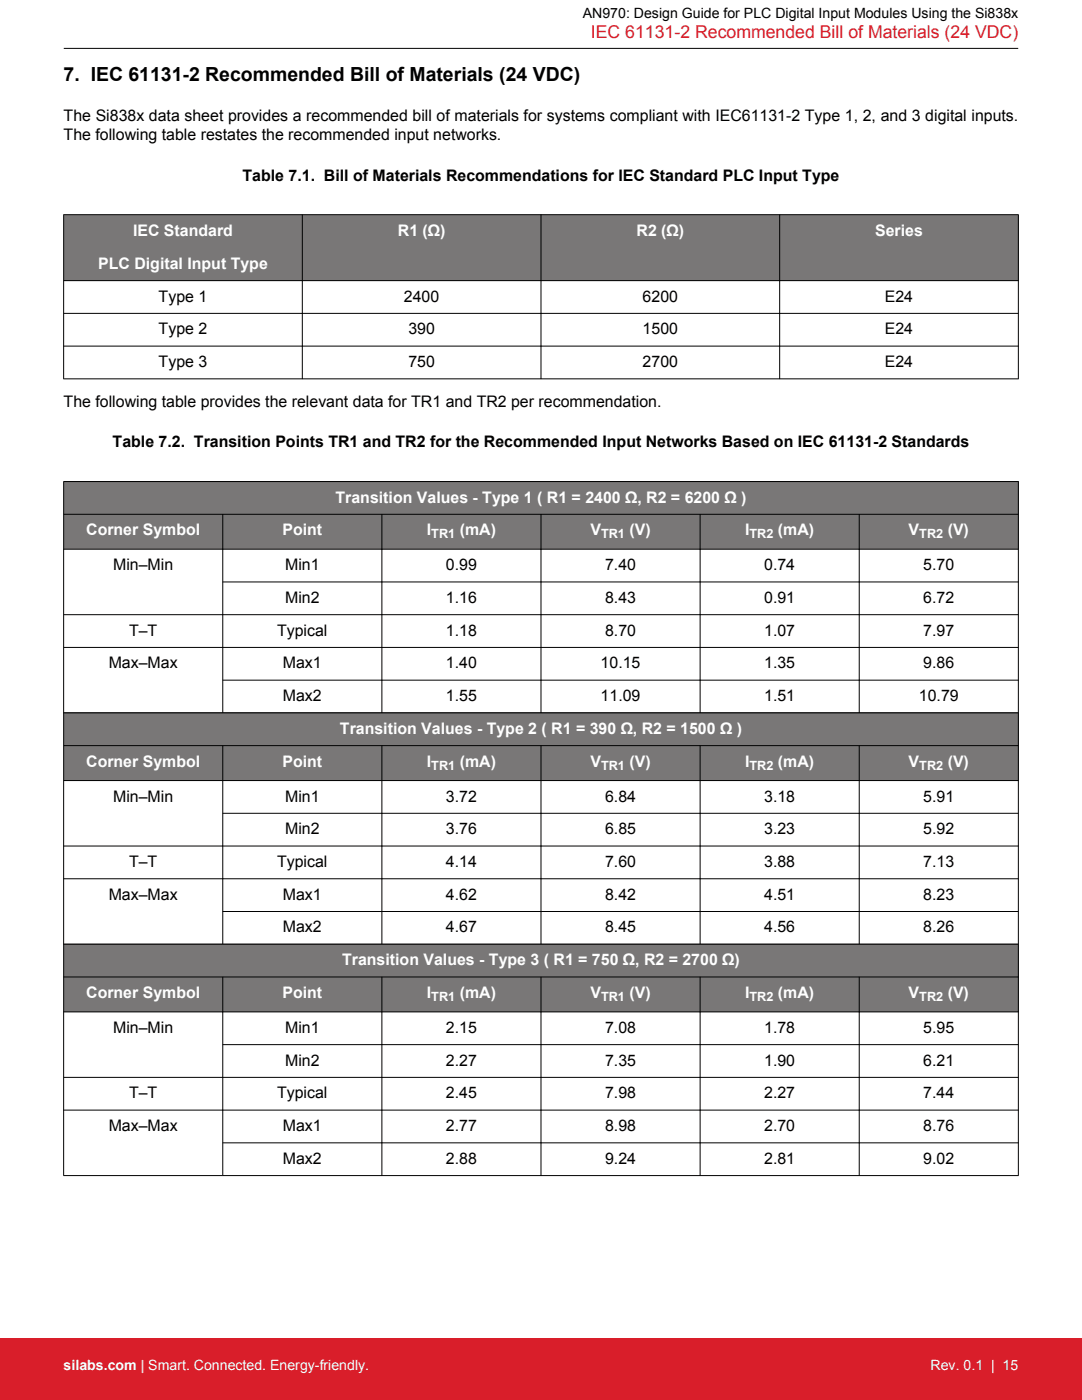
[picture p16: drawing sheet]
<svg xmlns="http://www.w3.org/2000/svg" width="216mm" height="279mm" viewBox="0 0 216 279" stroke-linecap="round" stroke-linejoin="round" font-family="sans-serif">
<defs><g id="words">
<text font-size="3.9" x="12.7" y="16.1">7. IEC 61131-2 Recommended Bill of Materials (24 VDC)</text>
<text font-size="3.5" fill="#d91e2a" x="117.9" y="7.5">IEC 61131-2 Recommended Bill of Materials (24 VDC)</text>
<g font-size="3.2">
<text x="12.7" y="24.2">The Si838x data sheet provides a recommended bill of materials for systems compliant with IEC61131-2 Type 1, 2, and 3 digital inputs.</text>
<text x="12.7" y="28">The following table restates the recommended input networks.</text>
<text x="48.4" y="36">Table 7.1. Bill of Materials Recommendations for IEC Standard PLC Input Type</text>
<text x="31.7" y="60.2">Type 1</text>
<text x="80.6" y="60.2">2400</text>
<text x="128.2" y="60.2">6200</text>
<text x="176.6" y="60.2">E24</text>
<text x="31.7" y="66.7">Type 2</text>
<text x="81.5" y="66.7">390</text>
<text x="128.2" y="66.7">1500</text>
<text x="176.6" y="66.7">E24</text>
<text x="31.7" y="73.3">Type 3</text>
<text x="81.5" y="73.3">750</text>
<text x="128.2" y="73.3">2700</text>
<text x="176.6" y="73.3">E24</text>
<text x="12.7" y="81.2">The following table provides the relevant data for TR1 and TR2 per recommendation.</text>
<text x="22.5" y="89.3">Table 7.2. Transition Points TR1 and TR2 for the Recommended Input Networks Based on IEC 61131-2 Standards</text>
<text x="22.6" y="113.8">Min–Min</text>
<text x="56.9" y="113.8">Min1</text>
<text x="89" y="113.8">0.99</text>
<text x="120.7" y="113.8">7.40</text>
<text x="152.5" y="113.8">0.74</text>
<text x="184.2" y="113.8">5.70</text>
<text x="56.9" y="120.3">Min2</text>
<text x="89" y="120.3">1.16</text>
<text x="120.7" y="120.3">8.43</text>
<text x="152.5" y="120.3">0.91</text>
<text x="184.2" y="120.3">6.72</text>
<text x="25.8" y="126.9">T–T</text>
<text x="55.3" y="126.9">Typical</text>
<text x="89" y="126.9">1.18</text>
<text x="120.7" y="126.9">8.70</text>
<text x="152.5" y="126.9">1.07</text>
<text x="184.2" y="126.9">7.97</text>
<text x="21.7" y="133.4">Max–Max</text>
<text x="56.4" y="133.4">Max1</text>
<text x="89" y="133.4">1.40</text>
<text x="119.9" y="133.4">10.15</text>
<text x="152.5" y="133.4">1.35</text>
<text x="184.2" y="133.4">9.86</text>
<text x="56.4" y="139.9">Max2</text>
<text x="89" y="139.9">1.55</text>
<text x="119.9" y="139.9">11.09</text>
<text x="152.5" y="139.9">1.51</text>
<text x="183.4" y="139.9">10.79</text>
<text x="22.6" y="160">Min–Min</text>
<text x="56.9" y="160">Min1</text>
<text x="89" y="160">3.72</text>
<text x="120.7" y="160">6.84</text>
<text x="152.5" y="160">3.18</text>
<text x="184.2" y="160">5.91</text>
<text x="56.9" y="166.5">Min2</text>
<text x="89" y="166.5">3.76</text>
<text x="120.7" y="166.5">6.85</text>
<text x="152.5" y="166.5">3.23</text>
<text x="184.2" y="166.5">5.92</text>
<text x="25.8" y="173">T–T</text>
<text x="55.3" y="173">Typical</text>
<text x="89" y="173">4.14</text>
<text x="120.7" y="173">7.60</text>
<text x="152.5" y="173">3.88</text>
<text x="184.2" y="173">7.13</text>
<text x="21.7" y="179.6">Max–Max</text>
<text x="56.4" y="179.6">Max1</text>
<text x="89" y="179.6">4.62</text>
<text x="120.7" y="179.6">8.42</text>
<text x="152.5" y="179.6">4.51</text>
<text x="184.2" y="179.6">8.23</text>
<text x="56.4" y="186.1">Max2</text>
<text x="89" y="186.1">4.67</text>
<text x="120.7" y="186.1">8.45</text>
<text x="152.5" y="186.1">4.56</text>
<text x="184.2" y="186.1">8.26</text>
<text x="22.6" y="206.1">Min–Min</text>
<text x="56.9" y="206.1">Min1</text>
<text x="89" y="206.1">2.15</text>
<text x="120.7" y="206.1">7.08</text>
<text x="152.5" y="206.1">1.78</text>
<text x="184.2" y="206.1">5.95</text>
<text x="56.9" y="212.7">Min2</text>
<text x="89" y="212.7">2.27</text>
<text x="120.7" y="212.7">7.35</text>
<text x="152.5" y="212.7">1.90</text>
<text x="184.2" y="212.7">6.21</text>
<text x="25.8" y="219.2">T–T</text>
<text x="55.3" y="219.2">Typical</text>
<text x="89" y="219.2">2.45</text>
<text x="120.7" y="219.2">7.98</text>
<text x="152.5" y="219.2">2.27</text>
<text x="184.2" y="219.2">7.44</text>
<text x="21.7" y="225.7">Max–Max</text>
<text x="56.4" y="225.7">Max1</text>
<text x="89" y="225.7">2.77</text>
<text x="120.7" y="225.7">8.98</text>
<text x="152.5" y="225.7">2.70</text>
<text x="184.2" y="225.7">8.76</text>
<text x="56.4" y="232.3">Max2</text>
<text x="89" y="232.3">2.88</text>
<text x="120.7" y="232.3">9.24</text>
<text x="152.5" y="232.3">2.81</text>
<text x="184.2" y="232.3">9.02</text>
</g>
<g font-size="3.2" fill="#fff">
<text x="26.5" y="47">IEC Standard</text>
<text x="79.4" y="47">R1 (Ω)</text>
<text x="127" y="47">R2 (Ω)</text>
<text x="174.6" y="47">Series</text>
<text x="19.6" y="53.7">PLC Digital Input Type</text>
<text x="67" y="100.3">Transition Values - Type 1 ( R1 = 2400 Ω, R2 = 6200 Ω )</text>
<text x="17.2" y="106.8">Corner Symbol</text>
<text x="56.4" y="106.8">Point</text>
<text x="85.2" y="106.8">I</text>
<text x="91.7" y="106.8">(mA)</text>
<text x="117.8" y="106.8">V</text>
<text x="125.6" y="106.8">(V)</text>
<text x="148.7" y="106.8">I</text>
<text x="155.2" y="106.8">(mA)</text>
<text x="181.3" y="106.8">V</text>
<text x="189.1" y="106.8">(V)</text>
<text x="67.8" y="146.5">Transition Values - Type 2 ( R1 = 390 Ω, R2 = 1500 Ω )</text>
<text x="17.2" y="153">Corner Symbol</text>
<text x="56.4" y="153">Point</text>
<text x="85.2" y="153">I</text>
<text x="91.7" y="153">(mA)</text>
<text x="117.8" y="153">V</text>
<text x="125.6" y="153">(V)</text>
<text x="148.7" y="153">I</text>
<text x="155.2" y="153">(mA)</text>
<text x="181.3" y="153">V</text>
<text x="189.1" y="153">(V)</text>
<text x="68.3" y="192.6">Transition Values - Type 3 ( R1 = 750 Ω, R2 = 2700 Ω)</text>
<text x="17.2" y="199.2">Corner Symbol</text>
<text x="56.4" y="199.2">Point</text>
<text x="85.2" y="199.2">I</text>
<text x="91.7" y="199.2">(mA)</text>
<text x="117.8" y="199.2">V</text>
<text x="125.6" y="199.2">(V)</text>
<text x="148.7" y="199.2">I</text>
<text x="155.2" y="199.2">(mA)</text>
<text x="181.3" y="199.2">V</text>
<text x="189.1" y="199.2">(V)</text>
</g>
<text font-size="2.8" x="116.3" y="3.5">AN970: Design Guide for PLC Digital Input Modules Using the Si838x</text>
<g font-size="2.8" fill="#fff">
<text x="12.7" y="273.4">silabs.com | Smart. Connected. Energy-friendly.</text>
<text x="185.7" y="273.4">Rev. 0.1 | 15</text>
</g>
<g font-size="2.5" fill="#fff">
<text x="86.1" y="107.5">TR1</text>
<text x="119.9" y="107.5">TR1</text>
<text x="149.6" y="107.5">TR2</text>
<text x="183.4" y="107.5">TR2</text>
<text x="86.1" y="153.6">TR1</text>
<text x="119.9" y="153.6">TR1</text>
<text x="149.6" y="153.6">TR2</text>
<text x="183.4" y="153.6">TR2</text>
<text x="86.1" y="199.8">TR1</text>
<text x="119.9" y="199.8">TR1</text>
<text x="149.6" y="199.8">TR2</text>
<text x="183.4" y="199.8">TR2</text>
</g>
</g></defs>
<g fill="#797777">
<path d="M12.7 42.8h190.5v13.2h-190.5z" fill-rule="evenodd"/>
<path d="M12.7 42.8h190.5v13.2h-190.5z" fill-rule="evenodd"/>
</g>
<path d="M12.7 42.8h190.5M12.7 56h190.5M12.7 42.8v32.9M60.3 42.8v32.9M107.9 42.8v32.9M155.6 42.8v32.9M203.2 42.8v32.9M12.7 62.5h190.5M12.7 69.1h190.5M12.7 75.6h190.5" fill="none" stroke="#000" stroke-width=".2"/>
<g fill="#797777">
<path d="M12.7 96.1h190.5v13.5h-190.5z" fill-rule="evenodd"/>
<path d="M12.7 96.1h190.5v6.5h-190.5z" fill-rule="evenodd"/>
<path d="M12.7 102.6h190.5v7h-190.5z" fill-rule="evenodd"/>
</g>
<g fill="none" stroke="#000" stroke-width=".2">
<path d="M12.7 96.1h190.5M12.7 96.1v46.2M203.2 96.1v46.2M12.7 102.6h190.5M12.7 109.6h190.5M44.4 116.1h158.8M44.4 102.6v39.7M76.2 102.6v39.7M107.9 102.6v39.7M139.7 102.6v39.7M171.4 102.6v39.7M12.7 129.2h190.5"/>
<path d="M44.4 135.7h158.8M203.2 122.7h-190.5M203.2 142.3h-190.5"/>
</g>
<g fill="#797777">
<path d="M12.7 142.3h190.5v13.5h-190.5z" fill-rule="evenodd"/>
<path d="M12.7 142.3h190.5v6.5h-190.5z" fill-rule="evenodd"/>
<path d="M12.7 148.8h190.5v7h-190.5z" fill-rule="evenodd"/>
</g>
<g fill="none" stroke="#000" stroke-width=".2">
<path d="M12.7 142.3h190.5M12.7 148.8h190.5M12.7 155.8h190.5M12.7 142.2v46.3M44.4 148.8v39.7M76.2 148.8v39.7M107.9 148.8v39.7M139.7 148.8v39.7M171.4 148.8v39.7M203.2 142.2v46.3M12.7 175.4h190.5M44.4 162.3h158.8"/>
<path d="M203.2 168.8h-190.5M44.4 181.9h158.8M203.2 188.4h-190.5"/>
</g>
<g fill="#797777">
<path d="M12.7 188.4h190.5v13.5h-190.5z" fill-rule="evenodd"/>
<path d="M12.7 188.4h190.5v6.6h-190.5z" fill-rule="evenodd"/>
<path d="M12.7 195h190.5v6.9h-190.5z" fill-rule="evenodd"/>
</g>
<g fill="none" stroke="#000" stroke-width=".2">
<path d="M12.7 9.7h190.5M12.7 188.4h190.5M12.7 195h190.5M12.7 188.4v46.3M44.4 194.9v39.8M76.2 194.9v39.8M107.9 194.9v39.8M139.7 194.9v39.8M171.4 194.9v39.8M203.2 188.4v46.3M12.7 201.9h190.5M44.4 208.5h158.8"/>
<path d="M203.2 215h-190.5M12.7 221.5h190.5M44.4 228.1h158.8M203.2 234.6h-190.5"/>
</g>
<path d="M0 267h215.9v12.4h-215.9z" fill="#d91e2a"/>
<use href="#words"/>
</svg>
